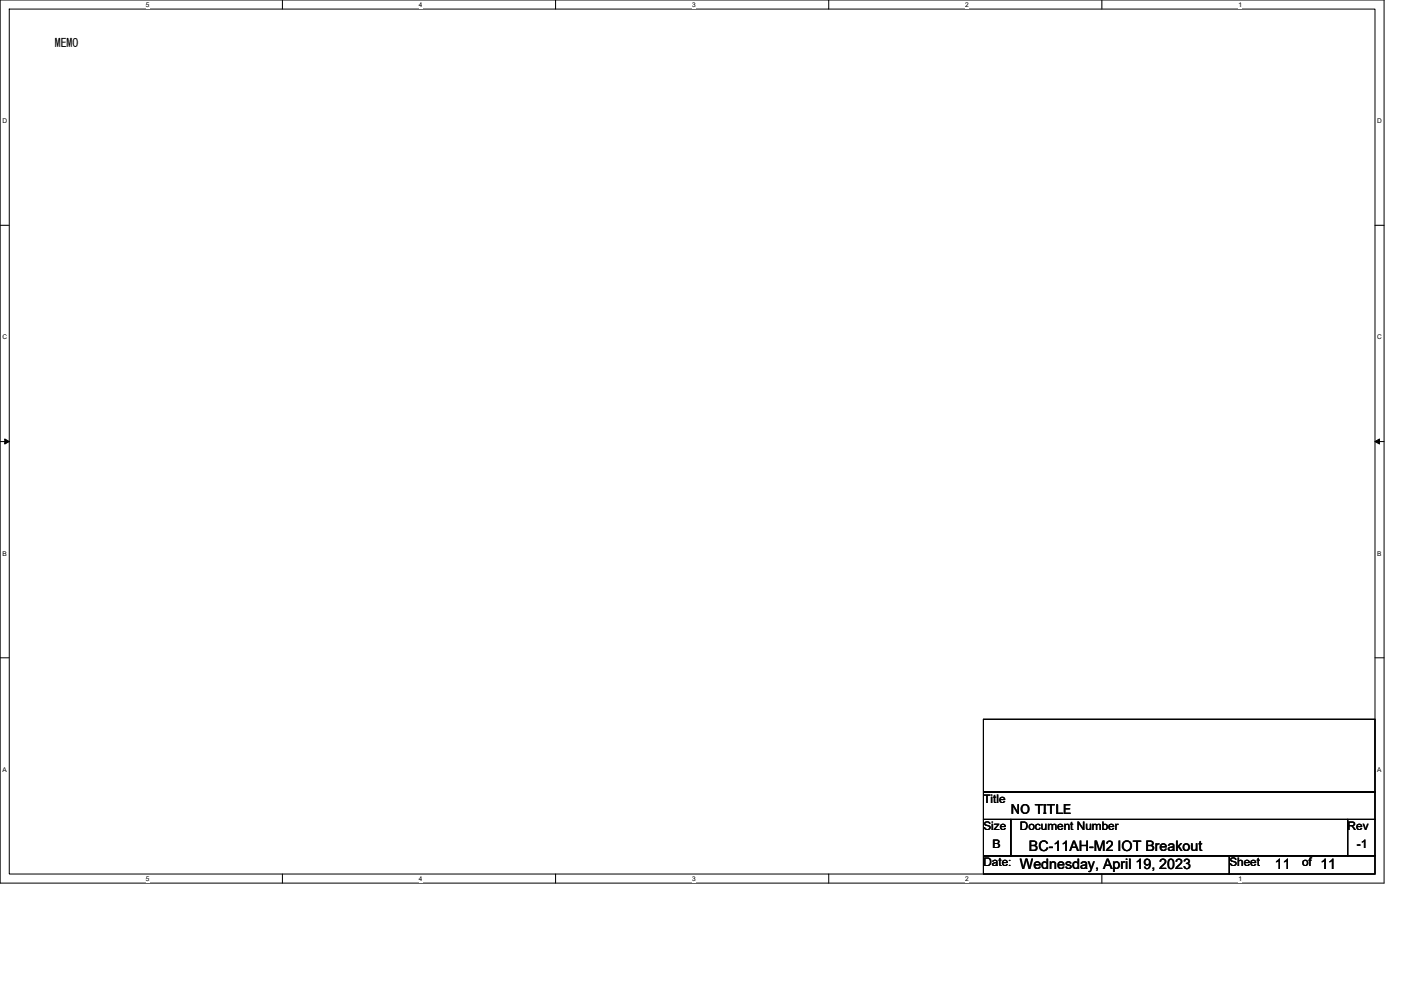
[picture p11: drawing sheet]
<svg xmlns="http://www.w3.org/2000/svg" width="297mm" height="210mm" viewBox="0 0 297 210" stroke-linecap="round" stroke-linejoin="round" font-family="sans-serif">
<defs><g id="words">
<g font-size="3.1">
<text x="214.3" y="172.5">NO TITLE</text>
<text x="216.2" y="184.2">Wednesday, April 19, 2023</text>
<text x="218.2" y="180.3">BC-11AH-M2 IOT Breakout</text>
<text x="270.3" y="184.2">11</text>
<text x="279.9" y="184.2">11</text>
</g>
<g font-size="2.5">
<text x="11.6" y="9.9">MEMO</text>
<text x="208.5" y="170.2">Title</text>
<text x="208.5" y="176">Size</text>
<text x="210.5" y="179.8">B</text>
<text x="216.2" y="176">Document Number</text>
<text x="285.7" y="176">Rev</text>
<text x="287.7" y="179.8">-1</text>
<text x="208.5" y="183.7">Date:</text>
<text x="260.6" y="183.7">Sheet</text>
<text x="276.1" y="183.7">of</text>
</g>
<g font-size="1.4">
<text x="30.9" y="1.5">5</text>
<text x="88.8" y="1.5">4</text>
<text x="146.7" y="1.5">3</text>
<text x="204.7" y="1.5">2</text>
<text x="262.6" y="1.5">1</text>
<text x=".5" y="26.1">D</text>
<text x="292" y="26.1">D</text>
<text x=".5" y="71.9">C</text>
<text x="292" y="71.9">C</text>
<text x=".5" y="117.8">B</text>
<text x="292" y="117.8">B</text>
<text x=".5" y="163.6">A</text>
<text x="292" y="163.6">A</text>
<text x="30.9" y="186.8">5</text>
<text x="88.8" y="186.8">4</text>
<text x="146.7" y="186.8">3</text>
<text x="204.7" y="186.8">2</text>
<text x="262.6" y="186.8">1</text>
</g>
</g></defs>
<path d="M0 0h293.5v187.2h-293.5zM2 1.9h289.5v183.4h-289.5z" fill="none" stroke="#000" stroke-width=".21"/>
<g fill="#fff">
<path d="M30.9 .2h.8v1.6h-.8z"/>
<path d="M30.9 185.5h.8v1.6h-.8z"/>
</g>
<path d="M59.9 0v1.9M59.9 185.3v1.9" fill="none" stroke="#000" stroke-width=".21"/>
<g fill="#fff">
<path d="M88.8 .2h.8v1.6h-.8z"/>
<path d="M88.8 185.5h.8v1.6h-.8z"/>
</g>
<path d="M117.8 0v1.9M117.8 185.3v1.9" fill="none" stroke="#000" stroke-width=".21"/>
<g fill="#fff">
<path d="M146.7 .2h.8v1.6h-.8z"/>
<path d="M146.7 185.5h.8v1.6h-.8z"/>
</g>
<path d="M175.7 0v1.9M175.7 185.3v1.9" fill="none" stroke="#000" stroke-width=".21"/>
<g fill="#fff">
<path d="M204.7 .2h.7v1.6h-.7z"/>
<path d="M204.7 185.5h.7v1.6h-.7z"/>
</g>
<path d="M233.6 0v1.9M233.6 185.3v1.9" fill="none" stroke="#000" stroke-width=".21"/>
<g fill="#fff">
<path d="M262.6 .2h.7v1.6h-.7z"/>
<path d="M262.6 185.5h.7v1.6h-.7z"/>
<path d="M.5 24.8h1v1.6h-1z"/>
<path d="M292 24.8h1v1.6h-1z"/>
<path d="M.5 70.7h1v1.5h-1z"/>
<path d="M292 70.7h1v1.5h-1z"/>
</g>
<path d="M0 47.8h2M291.5 47.8h2" fill="none" stroke="#000" stroke-width=".21"/>
<g fill="#fff">
<path d="M.5 116.5h.9v1.6h-.9z"/>
<path d="M292 116.5h.9v1.6h-.9z"/>
</g>
<path d="M0 93.6h2M291.5 93.6h2" fill="none" stroke="#000" stroke-width=".21"/>
<path d="M1 93.1l1 .5-1 .5zM291.5 93.6l1-.5v1z" fill="#000" stroke="#000" stroke-width=".21"/>
<g fill="#fff">
<path d="M.5 162.4h.9v1.5h-.9z"/>
<path d="M292 162.4h.9v1.5h-.9z"/>
</g>
<path d="M0 139.5h2M291.5 139.5h2M208.5 152.5h83v15.4h-83zM208.5 167.9h83v5.8h-83zM208.5 173.7h5.8v7.8h-5.8zM214.3 173.7h71.4v7.8h-71.4zM285.7 173.7h5.8v7.8h-5.8zM208.5 181.5h52.1v3.8h-52.1zM260.6 181.5h30.9v3.8h-30.9z" fill="none" stroke="#000" stroke-width=".21"/>
<use href="#words"/>
</svg>
